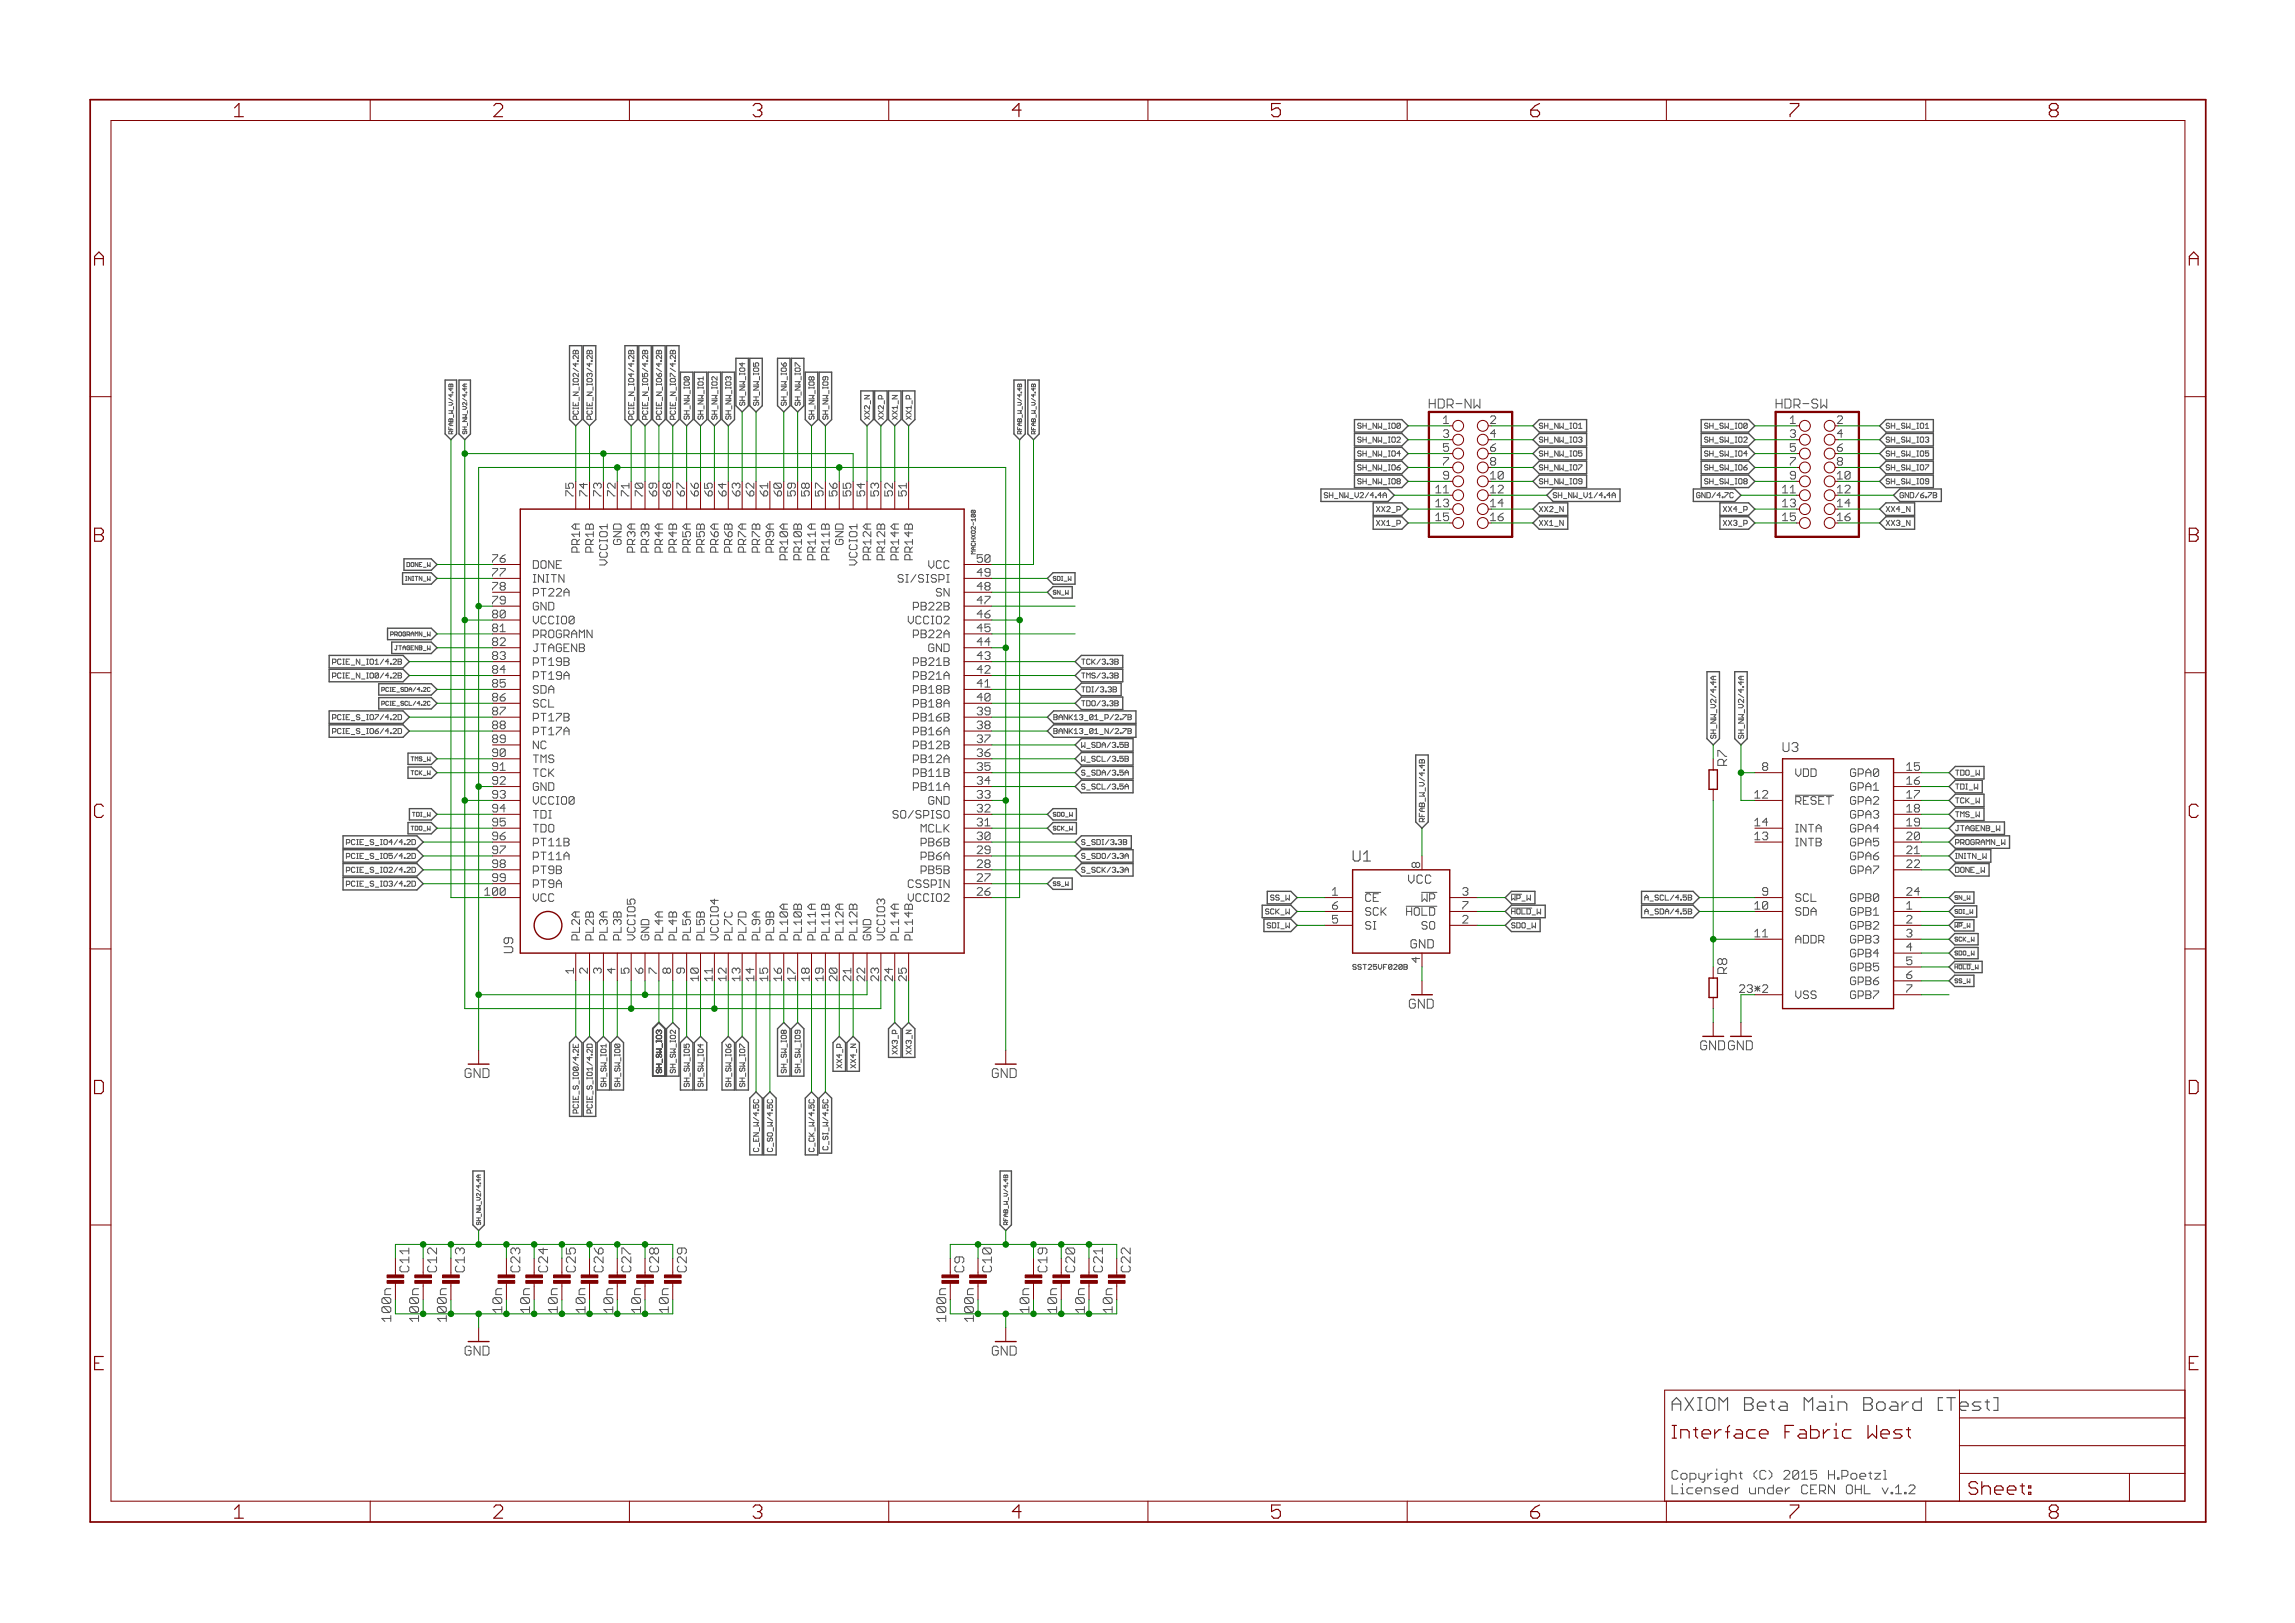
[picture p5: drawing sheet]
<svg xmlns="http://www.w3.org/2000/svg" width="420mm" height="297mm" viewBox="0 0 420 297" stroke-linecap="round" stroke-linejoin="round" font-family="sans-serif">
<defs><g id="words">
<g font-size="3.7" fill="#800000">
<text x="42.9" y="21.4">1</text>
<text x="90.4" y="21.4">2</text>
<text x="137.9" y="21.4">3</text>
<text x="185.3" y="21.4">4</text>
<text x="232.8" y="21.4">5</text>
<text x="280.3" y="21.4">6</text>
<text x="327.7" y="21.4">7</text>
<text x="375.2" y="21.4">8</text>
<text x="17.3" y="48.6">A</text>
<text x="400.8" y="48.6">A</text>
<text x="17.3" y="99.2">B</text>
<text x="400.8" y="99.2">B</text>
<text x="17.3" y="149.7">C</text>
<text x="400.8" y="149.7">C</text>
<text x="17.3" y="200.2">D</text>
<text x="400.8" y="200.2">D</text>
<text x="17.3" y="250.8">E</text>
<text x="400.8" y="250.8">E</text>
<text x="42.9" y="277.9">1</text>
<text x="90.4" y="277.9">2</text>
<text x="137.9" y="277.9">3</text>
<text x="185.3" y="277.9">4</text>
<text x="232.8" y="277.9">5</text>
<text x="280.3" y="277.9">6</text>
<text x="327.7" y="277.9">7</text>
<text x="375.2" y="277.9">8</text>
</g>
<g font-size="3.6" fill="#800000">
<text x="306" y="258.2">AXIOM Beta Main Board [Test]</text>
<text x="306" y="263.3">Interface Fabric West</text>
<text x="360.4" y="273.6">Sheet:</text>
</g>
<text font-size="2.9" fill="#505050" x="247.6" y="157.7">U1</text>
<g font-size="2.5" fill="#505050">
<text x="261.6" y="74.8">HDR-NW</text>
<text x="325.1" y="74.8">HDR-SW</text>
<text x="326.4" y="137.6">U3</text>
<text x="316.2" y="140.1" transform="rotate(-90 316.2 140.1)">R7</text>
<text x="94" y="174.4" transform="rotate(-90 94 174.4)">U9</text>
<text x="316.2" y="178.2" transform="rotate(-90 316.2 178.2)">R8</text>
<text x="76.7" y="241.4" transform="rotate(-90 76.7 241.4)">1</text>
<text x="81.8" y="241.4" transform="rotate(-90 81.8 241.4)">1</text>
<text x="178.3" y="241.4" transform="rotate(-90 178.3 241.4)">1</text>
<text x="306" y="270.8">Copyright (C) 2015 H.Poetzl</text>
<text x="306" y="273.5">Licensed under CERN OHL v.1.2</text>
</g>
<g font-size="2.5" fill="#800000">
<text x="258.4" y="184.6">GND</text>
<text x="85.1" y="197.3">GND</text>
<text x="181.6" y="197.3">GND</text>
<text x="311.7" y="192.2">GND GND</text>
<text x="176.5" y="232.8" transform="rotate(-90 176.5 232.8)">C9</text>
<text x="85.1" y="248.1">GND</text>
<text x="181.6" y="248.1">GND</text>
</g>
<g font-size="2.5" fill="#008000">
<text x="74.9" y="232.8" transform="rotate(-90 74.9 232.8)">C11</text>
<text x="80" y="232.8" transform="rotate(-90 80 232.8)">C12</text>
<text x="85.1" y="232.8" transform="rotate(-90 85.1 232.8)">C13</text>
<text x="95.2" y="232.8" transform="rotate(-90 95.2 232.8)">C23</text>
<text x="100.3" y="232.8" transform="rotate(-90 100.3 232.8)">C24</text>
<text x="105.4" y="232.8" transform="rotate(-90 105.4 232.8)">C25</text>
<text x="110.5" y="232.8" transform="rotate(-90 110.5 232.8)">C26</text>
<text x="115.6" y="232.8" transform="rotate(-90 115.6 232.8)">C27</text>
<text x="120.6" y="232.8" transform="rotate(-90 120.6 232.8)">C28</text>
<text x="125.7" y="232.8" transform="rotate(-90 125.7 232.8)">C29</text>
<text x="181.6" y="232.8" transform="rotate(-90 181.6 232.8)">C10</text>
<text x="191.7" y="232.8" transform="rotate(-90 191.7 232.8)">C19</text>
<text x="196.8" y="232.8" transform="rotate(-90 196.8 232.8)">C20</text>
<text x="201.9" y="232.8" transform="rotate(-90 201.9 232.8)">C21</text>
<text x="207" y="232.8" transform="rotate(-90 207 232.8)">C22</text>
<text x="76.7" y="239.9" transform="rotate(-90 76.7 239.9)">00n</text>
<text x="81.8" y="239.9" transform="rotate(-90 81.8 239.9)">00n</text>
<text x="91.9" y="239.9" transform="rotate(-90 91.9 239.9)">10n</text>
<text x="97" y="239.9" transform="rotate(-90 97 239.9)">10n</text>
<text x="102.1" y="239.9" transform="rotate(-90 102.1 239.9)">10n</text>
<text x="107.2" y="239.9" transform="rotate(-90 107.2 239.9)">10n</text>
<text x="112.3" y="239.9" transform="rotate(-90 112.3 239.9)">10n</text>
<text x="117.3" y="239.9" transform="rotate(-90 117.3 239.9)">10n</text>
<text x="122.4" y="239.9" transform="rotate(-90 122.4 239.9)">10n</text>
<text x="178.3" y="239.9" transform="rotate(-90 178.3 239.9)">00n</text>
<text x="188.4" y="239.9" transform="rotate(-90 188.4 239.9)">10n</text>
<text x="193.5" y="239.9" transform="rotate(-90 193.5 239.9)">10n</text>
<text x="198.6" y="239.9" transform="rotate(-90 198.6 239.9)">10n</text>
<text x="203.7" y="239.9" transform="rotate(-90 203.7 239.9)">10n</text>
<text x="71.6" y="241.4" transform="rotate(-90 71.6 241.4)">100n</text>
<text x="173.2" y="241.4" transform="rotate(-90 173.2 241.4)">100n</text>
</g>
<g font-size="2.3" fill="#505050">
<text x="257.8" y="161.7">VCC</text>
<text x="258.6" y="173.6">GND</text>
</g>
<g font-size="2.1" fill="#800000">
<text x="264.3" y="77.6">1</text>
<text x="272.8" y="77.6">2</text>
<text x="327.8" y="77.6">1</text>
<text x="336.3" y="77.6">2</text>
<text x="264.3" y="82.7">5</text>
<text x="272.8" y="82.7">6</text>
<text x="327.8" y="82.7">5</text>
<text x="336.3" y="82.7">6</text>
<text x="264.3" y="85.2">7</text>
<text x="264.3" y="87.7">9</text>
<text x="272.8" y="85.2">8</text>
<text x="327.8" y="85.2">7</text>
<text x="327.8" y="87.7">9</text>
<text x="336.3" y="85.2">8</text>
<text x="263" y="90.3">11</text>
<text x="263" y="95.4">15</text>
<text x="272.8" y="90.3">12</text>
<text x="272.8" y="92.8">14</text>
<text x="272.8" y="95.4">16</text>
<text x="326.5" y="90.3">11</text>
<text x="326.5" y="95.4">15</text>
<text x="336.3" y="90.3">12</text>
<text x="336.3" y="92.8">14</text>
<text x="336.3" y="95.4">16</text>
</g>
<g font-size="2.1" fill="#505050">
<text x="264.3" y="80.1">3</text>
<text x="272.8" y="80.1">4</text>
<text x="327.8" y="80.1">3</text>
<text x="336.3" y="80.1">4</text>
<text x="272.8" y="87.7">10</text>
<text x="336.3" y="87.7">10</text>
<text x="105" y="90.8" transform="rotate(-90 105 90.8)">75</text>
<text x="107.6" y="90.8" transform="rotate(-90 107.6 90.8)">74</text>
<text x="110.1" y="90.8" transform="rotate(-90 110.1 90.8)">73</text>
<text x="112.7" y="90.8" transform="rotate(-90 112.7 90.8)">72</text>
<text x="115.2" y="90.8" transform="rotate(-90 115.2 90.8)">71</text>
<text x="117.7" y="90.8" transform="rotate(-90 117.7 90.8)">70</text>
<text x="120.3" y="90.8" transform="rotate(-90 120.3 90.8)">69</text>
<text x="122.8" y="90.8" transform="rotate(-90 122.8 90.8)">68</text>
<text x="125.4" y="90.8" transform="rotate(-90 125.4 90.8)">67</text>
<text x="127.9" y="90.8" transform="rotate(-90 127.9 90.8)">66</text>
<text x="130.4" y="90.8" transform="rotate(-90 130.4 90.8)">65</text>
<text x="133" y="90.8" transform="rotate(-90 133 90.8)">64</text>
<text x="135.5" y="90.8" transform="rotate(-90 135.5 90.8)">63</text>
<text x="138.1" y="90.8" transform="rotate(-90 138.1 90.8)">62</text>
<text x="140.6" y="90.8" transform="rotate(-90 140.6 90.8)">61</text>
<text x="143.1" y="90.8" transform="rotate(-90 143.1 90.8)">60</text>
<text x="145.7" y="90.8" transform="rotate(-90 145.7 90.8)">59</text>
<text x="148.2" y="90.8" transform="rotate(-90 148.2 90.8)">58</text>
<text x="150.8" y="90.8" transform="rotate(-90 150.8 90.8)">57</text>
<text x="153.3" y="90.8" transform="rotate(-90 153.3 90.8)">56</text>
<text x="155.8" y="90.8" transform="rotate(-90 155.8 90.8)">55</text>
<text x="158.4" y="90.8" transform="rotate(-90 158.4 90.8)">54</text>
<text x="160.9" y="90.8" transform="rotate(-90 160.9 90.8)">53</text>
<text x="163.5" y="90.8" transform="rotate(-90 163.5 90.8)">52</text>
<text x="166" y="90.8" transform="rotate(-90 166 90.8)">51</text>
<text x="263" y="92.8">13</text>
<text x="326.5" y="92.8">13</text>
<text x="106.2" y="100.7" transform="rotate(-90 106.2 100.7)">PR1A</text>
<text x="108.7" y="100.7" transform="rotate(-90 108.7 100.7)">PR1B</text>
<text x="113.8" y="99.4" transform="rotate(-90 113.8 99.4)">GND</text>
<text x="116.3" y="100.7" transform="rotate(-90 116.3 100.7)">PR3A</text>
<text x="118.9" y="100.7" transform="rotate(-90 118.9 100.7)">PR3B</text>
<text x="121.4" y="100.7" transform="rotate(-90 121.4 100.7)">PR4A</text>
<text x="123.9" y="100.7" transform="rotate(-90 123.9 100.7)">PR4B</text>
<text x="126.5" y="100.7" transform="rotate(-90 126.5 100.7)">PR5A</text>
<text x="129" y="100.7" transform="rotate(-90 129 100.7)">PR5B</text>
<text x="131.6" y="100.7" transform="rotate(-90 131.6 100.7)">PR6A</text>
<text x="134.1" y="100.7" transform="rotate(-90 134.1 100.7)">PR6B</text>
<text x="136.6" y="100.7" transform="rotate(-90 136.6 100.7)">PR7A</text>
<text x="139.2" y="100.7" transform="rotate(-90 139.2 100.7)">PR7B</text>
<text x="141.7" y="100.7" transform="rotate(-90 141.7 100.7)">PR9A</text>
<text x="144.3" y="102" transform="rotate(-90 144.3 102)">PR10A</text>
<text x="146.8" y="102" transform="rotate(-90 146.8 102)">PR10B</text>
<text x="149.3" y="102" transform="rotate(-90 149.3 102)">PR11A</text>
<text x="151.9" y="102" transform="rotate(-90 151.9 102)">PR11B</text>
<text x="154.4" y="99.4" transform="rotate(-90 154.4 99.4)">GND</text>
<text x="159.5" y="102" transform="rotate(-90 159.5 102)">PR12A</text>
<text x="162" y="102" transform="rotate(-90 162 102)">PR12B</text>
<text x="164.6" y="102" transform="rotate(-90 164.6 102)">PR14A</text>
<text x="167.1" y="102" transform="rotate(-90 167.1 102)">PR14B</text>
<text x="90.3" y="103">76</text>
<text x="90.3" y="105.5">77</text>
<text x="97.6" y="104.1">DONE</text>
<text x="97.6" y="106.6">INITN</text>
<text x="111.2" y="103.2" transform="rotate(-90 111.2 103.2)">VCCIO1</text>
<text x="157" y="103.2" transform="rotate(-90 157 103.2)">VCCIO1</text>
<text x="163.8" y="106.6">SI/SISPI</text>
<text x="170.3" y="104.1">VCC</text>
<text x="178.8" y="105.5">49</text>
<text x="178.8" y="103">50</text>
<text x="90.3" y="108">78</text>
<text x="90.3" y="110.6">79</text>
<text x="90.3" y="113.1">80</text>
<text x="97.6" y="109.2">PT22A</text>
<text x="97.6" y="111.7">GND</text>
<text x="167.7" y="111.7">PB22B</text>
<text x="171.6" y="109.2">SN</text>
<text x="178.8" y="110.6">47</text>
<text x="178.8" y="113.1">46</text>
<text x="178.8" y="108">48</text>
<text x="90.3" y="115.7">81</text>
<text x="90.3" y="118.2">82</text>
<text x="97.6" y="114.2">VCCIO0</text>
<text x="97.6" y="116.8">PROGRAMN</text>
<text x="97.6" y="119.3">JTAGENB</text>
<text x="166.4" y="114.2">VCCIO2</text>
<text x="167.7" y="116.8">PB22A</text>
<text x="170.3" y="119.3">GND</text>
<text x="178.8" y="118.2">44</text>
<text x="178.8" y="115.7">45</text>
<text x="90.3" y="120.7">83</text>
<text x="90.3" y="123.3">84</text>
<text x="90.3" y="125.8">85</text>
<text x="97.6" y="121.9">PT19B</text>
<text x="97.6" y="124.4">PT19A</text>
<text x="167.7" y="124.4">PB21A</text>
<text x="167.7" y="121.9">PB21B</text>
<text x="178.8" y="125.8">41</text>
<text x="178.8" y="123.3">42</text>
<text x="178.8" y="120.7">43</text>
<text x="90.3" y="128.4">86</text>
<text x="90.3" y="130.9">87</text>
<text x="97.6" y="126.9">SDA</text>
<text x="97.6" y="129.5">SCL</text>
<text x="167.7" y="129.5">PB18A</text>
<text x="167.7" y="126.9">PB18B</text>
<text x="178.8" y="130.9">39</text>
<text x="178.8" y="128.4">40</text>
<text x="90.3" y="133.4">88</text>
<text x="90.3" y="136">89</text>
<text x="97.6" y="132">PT17B</text>
<text x="97.6" y="134.6">PT17A</text>
<text x="97.6" y="137.1">NC</text>
<text x="167.7" y="137.1">PB12B</text>
<text x="167.7" y="134.6">PB16A</text>
<text x="167.7" y="132">PB16B</text>
<text x="178.8" y="136">37</text>
<text x="178.8" y="133.4">38</text>
<text x="90.3" y="138.5">90</text>
<text x="90.3" y="141.1">91</text>
<text x="90.3" y="143.6">92</text>
<text x="97.6" y="139.6">TMS</text>
<text x="97.6" y="142.2">TCK</text>
<text x="167.7" y="142.2">PB11B</text>
<text x="167.7" y="139.6">PB12A</text>
<text x="178.8" y="143.6">34</text>
<text x="178.8" y="141.1">35</text>
<text x="178.8" y="138.5">36</text>
<text x="322.7" y="141.1">8</text>
<text x="328.7" y="142.2">VDD</text>
<text x="339.2" y="142.2">GPA0</text>
<text x="349" y="141.1">15</text>
<text x="349" y="143.6">16</text>
<text x="90.3" y="146.1">93</text>
<text x="90.3" y="148.7">94</text>
<text x="97.6" y="144.7">GND</text>
<text x="97.6" y="147.3">VCCIO0</text>
<text x="97.6" y="149.8">TDI</text>
<text x="163.8" y="149.8">SO/SPISO</text>
<text x="167.7" y="144.7">PB11A</text>
<text x="170.3" y="147.3">GND</text>
<text x="178.8" y="148.7">32</text>
<text x="178.8" y="146.1">33</text>
<text x="321.4" y="146.1">12</text>
<text x="328.7" y="147.3">RESET</text>
<text x="339.2" y="144.7">GPA1</text>
<text x="339.2" y="147.3">GPA2</text>
<text x="339.2" y="149.8">GPA3</text>
<text x="349" y="146.1">17</text>
<text x="349" y="148.7">18</text>
<text x="90.3" y="151.2">95</text>
<text x="90.3" y="153.8">96</text>
<text x="97.6" y="152.3">TDO</text>
<text x="97.6" y="154.9">PT11B</text>
<text x="169" y="154.9">PB6B</text>
<text x="169" y="152.3">MCLK</text>
<text x="178.8" y="153.8">30</text>
<text x="178.8" y="151.2">31</text>
<text x="321.4" y="151.2">14</text>
<text x="321.4" y="153.8">13</text>
<text x="328.7" y="152.3">INTA</text>
<text x="328.7" y="154.9">INTB</text>
<text x="339.2" y="152.3">GPA4</text>
<text x="339.2" y="154.9">GPA5</text>
<text x="349" y="151.2">19</text>
<text x="349" y="153.8">20</text>
<text x="90.3" y="156.3">97</text>
<text x="90.3" y="158.8">98</text>
<text x="90.3" y="161.4">99</text>
<text x="97.6" y="157.4">PT11A</text>
<text x="97.6" y="160">PT9B</text>
<text x="169" y="160">PB5B</text>
<text x="169" y="157.4">PB6A</text>
<text x="178.8" y="161.4">27</text>
<text x="178.8" y="158.8">28</text>
<text x="178.8" y="156.3">29</text>
<text x="260" y="158.8" transform="rotate(-90 260 158.8)">8</text>
<text x="339.2" y="157.4">GPA6</text>
<text x="339.2" y="160">GPA7</text>
<text x="349" y="156.3">21</text>
<text x="349" y="158.8">22</text>
<text x="89" y="163.9">100</text>
<text x="97.6" y="162.5">PT9A</text>
<text x="97.6" y="165">VCC</text>
<text x="166.4" y="165">VCCIO2</text>
<text x="166.4" y="162.5">CSSPIN</text>
<text x="178.8" y="163.9">26</text>
<text x="244" y="166.5">6</text>
<text x="244" y="163.9">1</text>
<text x="250" y="167.6">SCK</text>
<text x="250" y="165">CE</text>
<text x="257.9" y="167.6">HOLD</text>
<text x="260.5" y="165">WP</text>
<text x="267.7" y="163.9">3</text>
<text x="267.7" y="166.5">7</text>
<text x="321.4" y="166.5">10</text>
<text x="322.7" y="163.9">9</text>
<text x="328.7" y="165">SCL</text>
<text x="328.7" y="167.6">SDA</text>
<text x="339.2" y="165">GPB0</text>
<text x="339.2" y="167.6">GPB1</text>
<text x="349" y="163.9">24</text>
<text x="349" y="166.5">1</text>
<text x="106.2" y="172.1" transform="rotate(-90 106.2 172.1)">PL2A</text>
<text x="108.7" y="172.1" transform="rotate(-90 108.7 172.1)">PL2B</text>
<text x="111.2" y="172.1" transform="rotate(-90 111.2 172.1)">PL3A</text>
<text x="113.8" y="172.1" transform="rotate(-90 113.8 172.1)">PL3B</text>
<text x="116.3" y="172.1" transform="rotate(-90 116.3 172.1)">VCCIO5</text>
<text x="118.9" y="172.1" transform="rotate(-90 118.9 172.1)">GND</text>
<text x="121.4" y="172.1" transform="rotate(-90 121.4 172.1)">PL4A</text>
<text x="123.9" y="172.1" transform="rotate(-90 123.9 172.1)">PL4B</text>
<text x="126.5" y="172.1" transform="rotate(-90 126.5 172.1)">PL5A</text>
<text x="129" y="172.1" transform="rotate(-90 129 172.1)">PL5B</text>
<text x="131.6" y="172.1" transform="rotate(-90 131.6 172.1)">VCCIO4</text>
<text x="134.1" y="172.1" transform="rotate(-90 134.1 172.1)">PL7C</text>
<text x="136.6" y="172.1" transform="rotate(-90 136.6 172.1)">PL7D</text>
<text x="139.2" y="172.1" transform="rotate(-90 139.2 172.1)">PL9A</text>
<text x="141.7" y="172.1" transform="rotate(-90 141.7 172.1)">PL9B</text>
<text x="144.3" y="172.1" transform="rotate(-90 144.3 172.1)">PL10A</text>
<text x="146.8" y="172.1" transform="rotate(-90 146.8 172.1)">PL10B</text>
<text x="149.3" y="172.1" transform="rotate(-90 149.3 172.1)">PL11A</text>
<text x="151.9" y="172.1" transform="rotate(-90 151.9 172.1)">PL11B</text>
<text x="154.4" y="172.1" transform="rotate(-90 154.4 172.1)">PL12A</text>
<text x="157" y="172.1" transform="rotate(-90 157 172.1)">PL12B</text>
<text x="159.5" y="172.1" transform="rotate(-90 159.5 172.1)">GND</text>
<text x="162" y="172.1" transform="rotate(-90 162 172.1)">VCCIO3</text>
<text x="164.6" y="172.1" transform="rotate(-90 164.6 172.1)">PL14A</text>
<text x="167.1" y="172.1" transform="rotate(-90 167.1 172.1)">PL14B</text>
<text x="244" y="169">5</text>
<text x="250" y="170.1">SI</text>
<text x="260.5" y="170.1">SO</text>
<text x="267.7" y="169">2</text>
<text x="321.4" y="171.5">11</text>
<text x="328.7" y="172.7">ADDR</text>
<text x="339.2" y="170.1">GPB2</text>
<text x="339.2" y="172.7">GPB3</text>
<text x="349" y="169">2</text>
<text x="349" y="171.5">3</text>
<text x="105" y="178.1" transform="rotate(-90 105 178.1)">1</text>
<text x="107.6" y="178.1" transform="rotate(-90 107.6 178.1)">2</text>
<text x="110.1" y="178.1" transform="rotate(-90 110.1 178.1)">3</text>
<text x="112.7" y="178.1" transform="rotate(-90 112.7 178.1)">4</text>
<text x="115.2" y="178.1" transform="rotate(-90 115.2 178.1)">5</text>
<text x="117.7" y="178.1" transform="rotate(-90 117.7 178.1)">6</text>
<text x="120.3" y="178.1" transform="rotate(-90 120.3 178.1)">7</text>
<text x="122.8" y="178.1" transform="rotate(-90 122.8 178.1)">8</text>
<text x="125.4" y="178.1" transform="rotate(-90 125.4 178.1)">9</text>
<text x="127.9" y="179.4" transform="rotate(-90 127.9 179.4)">10</text>
<text x="130.4" y="179.4" transform="rotate(-90 130.4 179.4)">11</text>
<text x="133" y="179.4" transform="rotate(-90 133 179.4)">12</text>
<text x="135.5" y="179.4" transform="rotate(-90 135.5 179.4)">13</text>
<text x="138.1" y="179.4" transform="rotate(-90 138.1 179.4)">14</text>
<text x="140.6" y="179.4" transform="rotate(-90 140.6 179.4)">15</text>
<text x="143.1" y="179.4" transform="rotate(-90 143.1 179.4)">16</text>
<text x="145.7" y="179.4" transform="rotate(-90 145.7 179.4)">17</text>
<text x="148.2" y="179.4" transform="rotate(-90 148.2 179.4)">18</text>
<text x="150.8" y="179.4" transform="rotate(-90 150.8 179.4)">19</text>
<text x="153.3" y="179.4" transform="rotate(-90 153.3 179.4)">20</text>
<text x="155.8" y="179.4" transform="rotate(-90 155.8 179.4)">21</text>
<text x="158.4" y="179.4" transform="rotate(-90 158.4 179.4)">22</text>
<text x="160.9" y="179.4" transform="rotate(-90 160.9 179.4)">23</text>
<text x="163.5" y="179.4" transform="rotate(-90 163.5 179.4)">24</text>
<text x="166" y="179.4" transform="rotate(-90 166 179.4)">25</text>
<text x="260" y="176.1" transform="rotate(-90 260 176.1)">4</text>
<text x="339.2" y="175.2">GPB4</text>
<text x="339.2" y="177.7">GPB5</text>
<text x="349" y="174.1">4</text>
<text x="349" y="176.6">5</text>
<text x="349" y="179.2">6</text>
<text x="328.7" y="182.8">VSS</text>
<text x="339.2" y="180.3">GPB6</text>
<text x="339.2" y="182.8">GPB7</text>
<text x="349" y="181.7">7</text>
</g>
<text font-size="2.1" fill="#008000" x="318.9" y="181.7">23*2</text>
<g font-size="1.4" fill="#505050">
<text x="105.9" y="76.8" transform="rotate(-90 105.9 76.8)">PCIE_N_IO2/4.2B</text>
<text x="108.4" y="76.8" transform="rotate(-90 108.4 76.8)">PCIE_N_IO3/4.2B</text>
<text x="116.1" y="76.8" transform="rotate(-90 116.1 76.8)">PCIE_N_IO4/4.2B</text>
<text x="118.6" y="76.8" transform="rotate(-90 118.6 76.8)">PCIE_N_IO5/4.2B</text>
<text x="121.1" y="76.8" transform="rotate(-90 121.1 76.8)">PCIE_N_IO6/4.2B</text>
<text x="123.7" y="76.8" transform="rotate(-90 123.7 76.8)">PCIE_N_IO7/4.2B</text>
<text x="126.2" y="76.8" transform="rotate(-90 126.2 76.8)">SH_NW_IO0</text>
<text x="128.8" y="76.8" transform="rotate(-90 128.8 76.8)">SH_NW_IO1</text>
<text x="131.3" y="76.8" transform="rotate(-90 131.3 76.8)">SH_NW_IO2</text>
<text x="133.8" y="76.8" transform="rotate(-90 133.8 76.8)">SH_NW_IO3</text>
<text x="136.4" y="74.2" transform="rotate(-90 136.4 74.2)">SH_NW_IO4</text>
<text x="138.9" y="74.2" transform="rotate(-90 138.9 74.2)">SH_NW_IO5</text>
<text x="144" y="74.2" transform="rotate(-90 144 74.2)">SH_NW_IO6</text>
<text x="146.5" y="74.2" transform="rotate(-90 146.5 74.2)">SH_NW_IO7</text>
<text x="149.1" y="76.8" transform="rotate(-90 149.1 76.8)">SH_NW_IO8</text>
<text x="151.6" y="76.8" transform="rotate(-90 151.6 76.8)">SH_NW_IO9</text>
<text x="159.2" y="76.8" transform="rotate(-90 159.2 76.8)">XX2_N</text>
<text x="161.8" y="76.8" transform="rotate(-90 161.8 76.8)">XX2_P</text>
<text x="164.3" y="76.8" transform="rotate(-90 164.3 76.8)">XX1_N</text>
<text x="166.9" y="76.8" transform="rotate(-90 166.9 76.8)">XX1_P</text>
<text x="249" y="78.4">SH_NW_IO0</text>
<text x="249" y="81">SH_NW_IO2</text>
<text x="249" y="83.5">SH_NW_IO4</text>
<text x="281.8" y="83.5">SH_NW_IO5</text>
<text x="281.8" y="81">SH_NW_IO3</text>
<text x="281.8" y="78.4">SH_NW_IO1</text>
<text x="312.5" y="78.4">SH_SW_IO0</text>
<text x="312.5" y="81">SH_SW_IO2</text>
<text x="312.5" y="83.5">SH_SW_IO4</text>
<text x="345.3" y="78.4">SH_SW_IO1</text>
<text x="345.3" y="81">SH_SW_IO3</text>
<text x="345.3" y="83.5">SH_SW_IO5</text>
<text x="249" y="86.1">SH_NW_IO6</text>
<text x="249" y="88.6">SH_NW_IO8</text>
<text x="281.8" y="88.6">SH_NW_IO9</text>
<text x="281.8" y="86.1">SH_NW_IO7</text>
<text x="312.5" y="86.1">SH_SW_IO6</text>
<text x="312.5" y="88.6">SH_SW_IO8</text>
<text x="345.3" y="86.1">SH_SW_IO7</text>
<text x="345.3" y="88.6">SH_SW_IO9</text>
<text x="243.1" y="91.1">SH_NW_V2/4.4A</text>
<text x="252.4" y="93.7">XX2_P</text>
<text x="281.8" y="93.7">XX2_N</text>
<text x="284.3" y="91.1">SH_NW_V1/4.4A</text>
<text x="310.8" y="91.1">GND/4.7C</text>
<text x="315.9" y="93.7">XX4_P</text>
<text x="345.3" y="93.7">XX4_N</text>
<text x="347.8" y="91.1">GND/6.7B</text>
<text x="252.4" y="96.2">XX1_P</text>
<text x="281.8" y="96.2">XX1_N</text>
<text x="315.9" y="96.2">XX3_P</text>
<text x="345.3" y="96.2">XX3_N</text>
<text x="61.1" y="124.1">PCIE_N_IO0/4.2B</text>
<text x="61.1" y="121.6">PCIE_N_IO1/4.2B</text>
<text x="198" y="124.1">TMS/3.3B</text>
<text x="198" y="121.6">TCK/3.3B</text>
<text x="61.1" y="131.8">PCIE_S_IO7/4.2D</text>
<text x="192.9" y="131.8">BANK13_01_P/2.7B</text>
<text x="198" y="129.2">TDO/3.3B</text>
<text x="198" y="126.7">TDI/3.3B</text>
<text x="61.1" y="134.3">PCIE_S_IO6/4.2D</text>
<text x="192.9" y="134.3">BANK13_01_N/2.7B</text>
<text x="198" y="136.8">W_SDA/3.5B</text>
<text x="314.2" y="135.2" transform="rotate(-90 314.2 135.2)">SH_NW_V2/4.4A</text>
<text x="319.2" y="135.2" transform="rotate(-90 319.2 135.2)">SH_NW_V2/4.4A</text>
<text x="198" y="141.9">S_SDA/3.5A</text>
<text x="198" y="139.4">W_SCL/3.5B</text>
<text x="358" y="141.9">TDO_W</text>
<text x="198" y="144.5">S_SCL/3.5A</text>
<text x="358" y="149.5">TMS_W</text>
<text x="358" y="147">TCK_W</text>
<text x="358" y="144.5">TDI_W</text>
<text x="63.6" y="154.6">PCIE_S_IO4/4.2D</text>
<text x="198" y="154.6">S_SDI/3.3B</text>
<text x="260.8" y="150.4" transform="rotate(-90 260.8 150.4)">RFAB_W_V/4.4B</text>
<text x="358" y="154.6">PROGRAMN_W</text>
<text x="358" y="152.1">JTAGENB_W</text>
<text x="63.6" y="157.2">PCIE_S_IO5/4.2D</text>
<text x="63.6" y="159.7">PCIE_S_IO2/4.2D</text>
<text x="198" y="159.7">S_SCK/3.3A</text>
<text x="198" y="157.2">S_SDO/3.3A</text>
<text x="358" y="159.7">DONE_W</text>
<text x="358" y="157.2">INITN_W</text>
<text x="63.6" y="162.2">PCIE_S_IO3/4.2D</text>
<text x="232.1" y="167.3">SCK_W</text>
<text x="232.9" y="164.8">SS_W</text>
<text x="276.7" y="167.3">HOLD_W</text>
<text x="276.7" y="164.8">WP_W</text>
<text x="301.5" y="167.3">A_SDA/4.5B</text>
<text x="301.5" y="164.8">A_SCL/4.5B</text>
<text x="232.1" y="169.9">SDI_W</text>
<text x="276.7" y="169.9">SDO_W</text>
<text x="247.6" y="177.5">SST25VF020B</text>
<text x="121.1" y="195.9" transform="rotate(-90 121.1 195.9)">SH_SW_IO3</text>
<text x="123.7" y="195.9" transform="rotate(-90 123.7 195.9)">SH_SW_IO2</text>
<text x="144" y="195.9" transform="rotate(-90 144 195.9)">SH_SW_IO8</text>
<text x="146.5" y="195.9" transform="rotate(-90 146.5 195.9)">SH_SW_IO9</text>
<text x="154.2" y="195" transform="rotate(-90 154.2 195)">XX4_P</text>
<text x="156.7" y="195" transform="rotate(-90 156.7 195)">XX4_N</text>
<text x="164.3" y="192.5" transform="rotate(-90 164.3 192.5)">XX3_P</text>
<text x="166.9" y="192.5" transform="rotate(-90 166.9 192.5)">XX3_N</text>
<text x="105.9" y="203.5" transform="rotate(-90 105.9 203.5)">PCIE_S_IO0/4.2E</text>
<text x="108.4" y="203.5" transform="rotate(-90 108.4 203.5)">PCIE_S_IO1/4.2D</text>
<text x="111" y="198.4" transform="rotate(-90 111 198.4)">SH_SW_IO1</text>
<text x="113.5" y="198.4" transform="rotate(-90 113.5 198.4)">SH_SW_IO0</text>
<text x="126.2" y="198.4" transform="rotate(-90 126.2 198.4)">SH_SW_IO5</text>
<text x="128.8" y="198.4" transform="rotate(-90 128.8 198.4)">SH_SW_IO4</text>
<text x="133.8" y="198.4" transform="rotate(-90 133.8 198.4)">SH_SW_IO6</text>
<text x="136.4" y="198.4" transform="rotate(-90 136.4 198.4)">SH_SW_IO7</text>
<text x="138.9" y="210.3" transform="rotate(-90 138.9 210.3)">C_EN_W/4.5C</text>
<text x="141.5" y="210.3" transform="rotate(-90 141.5 210.3)">C_SO_W/4.5C</text>
<text x="149.1" y="210.3" transform="rotate(-90 149.1 210.3)">C_CK_W/4.5C</text>
<text x="151.6" y="210.3" transform="rotate(-90 151.6 210.3)">C_SI_W/4.5C</text>
</g>
<g font-size="1.1" fill="#505050">
<text x="82.9" y="79.4" transform="rotate(-90 82.9 79.4)">RFAB_W_V/4.4B</text>
<text x="85.5" y="79.4" transform="rotate(-90 85.5 79.4)">SH_NW_V2/4.4A</text>
<text x="187.1" y="79.4" transform="rotate(-90 187.1 79.4)">RFAB_W_V/4.4B</text>
<text x="189.6" y="79.4" transform="rotate(-90 189.6 79.4)">RFAB_W_V/4.4B</text>
<text x="178.6" y="100.8" transform="rotate(-90 178.6 100.8)">MACHXO2-100</text>
<text x="74.1" y="106.3">INITN_W</text>
<text x="74.8" y="103.7">DONE_W</text>
<text x="192.8" y="106.3">SDI_W</text>
<text x="192.8" y="108.8">SN_W</text>
<text x="72" y="116.4">PROGRAMN_W</text>
<text x="72.7" y="119">JTAGENB_W</text>
<text x="69.9" y="126.6">PCIE_SDA/4.2C</text>
<text x="69.9" y="129.1">PCIE_SCL/4.2C</text>
<text x="75.5" y="139.3">TMS_W</text>
<text x="75.5" y="141.8">TCK_W</text>
<text x="75.5" y="149.4">TDI_W</text>
<text x="192.8" y="149.4">SDO_W</text>
<text x="75.5" y="152">TDO_W</text>
<text x="192.8" y="152">SCK_W</text>
<text x="192.8" y="162.1">SS_W</text>
<text x="357.9" y="164.7">SN_W</text>
<text x="357.9" y="167.2">SDI_W</text>
<text x="357.9" y="172.3">SCK_W</text>
<text x="357.9" y="169.8">WP_W</text>
<text x="357.9" y="179.9">SS_W</text>
<text x="357.9" y="174.8">SDO_W</text>
<text x="357.9" y="177.4">HOLD_W</text>
<text x="88" y="224.2" transform="rotate(-90 88 224.2)">SH_NW_V2/4.4A</text>
<text x="184.5" y="224.2" transform="rotate(-90 184.5 224.2)">RFAB_W_V/4.4B</text>
</g>
</g></defs>
<g fill="none" stroke="#505050" stroke-width=".18">
<path d="M248.6 78.2l.1 .2M248.7 77.4l-.1 .2 .1 .3M248.7 80l-.1 .2 .1 .3M312.1 78.2l.1 .2M312.2 77.4l-.1 .2 .1 .3M312.2 80l-.1 .2 .1 .3M242.4 90.9l.2 .2h.3M242.9 90.1h-.3l-.2 .2 .2 .3h.3M248.6 80.8l.1 .1M248.6 83.3l.1 .2M248.6 85.9l.1 .1M248.6 88.4l.1 .2"/>
<path d="M248.7 82.5l-.1 .2 .1 .3M248.7 85.1l-.1 .1 .1 .4M248.7 87.6l-.1 .2 .1 .3M312.1 80.8l.1 .1M312.1 85.9l.1 .1M312.1 88.4l.1 .2M312.1 83.3l.1 .2M312.2 82.5l-.1 .2 .1 .3M312.2 85.1l-.1 .1 .1 .4M312.2 87.6l-.1 .2 .1 .3M71.5 116.1h.4M71.9 115.7h-.4v.7"/>
<path d="M72.3 118.8l.1 .1M178.1 101.1l-.3 .3h.8M206.5 130.8h.5l.1 .1-.1 .4M206.5 133.3h.5l.1 .2-.1 .3M206.5 131.3h.5M206.5 133.8h.5M207 131.3l.1 .3-.1 .1h-.5M207 133.8l.1 .3-.1 .2h-.5M328.7 145.5h7M366.1 151.1v.9l-.3-.3M367.1 153.6v1l-.4-.3M257 176.5h.5l.1 .2-.1 .3"/>
<path d="M257 177h.5M257.5 165.9h5.6M257.5 177l.1 .1-.1 .3h-.5M276.7 166.2h3.7M357.9 176.4h3M110 198.7l.2 .2 .3-.2M111 198.7l-.2 .2M112.5 198.7l.2 .2 .3-.2M113.5 198.7l-.2 .2M120.2 196.2l.1 .1 .3-.1M121.1 196.2l-.2 .1M122.7 196.2l.2 .1 .3-.1"/>
<path d="M123.7 196.2l-.2 .1M125.2 198.7l.2 .2 .3-.2M126.2 198.7l-.2 .2M127.8 198.7l.2 .2 .2-.2M128.7 198.7l-.1 .2M132.9 198.7l.1 .2 .3-.2M133.8 198.7l-.2 .2M135.4 198.7l.2 .2 .3-.2M136.4 198.7l-.2 .2M143 196.2l.2 .1 .3-.1M144 196.2l-.2 .1M145.6 196.2l.1 .1 .3-.1"/>
<path d="M146.5 196.2l-.2 .1M137.9 210.6l.2 .2h.6l.2-.2M140.5 210.6l.1 .2h.7l.1-.2M148.1 210.6l.2 .2h.6l.1-.2M349.8 271.8h.5l.3 .2v.3l-1.1 1.1h1.1"/>
</g>
<g fill="none" stroke="#505050" stroke-width=".25">
<path d="M81.5 69.6h2.1v9.8l-1.1 1.1-1-1.1zM84 69.6h2.1v9.8l-1 1.1-1.1-1.1zM104.3 63.3h2.2v13.5l-1.1 1.1-1.1-1.1zM106.8 63.3h2.3v13.5l-1.2 1.1-1.1-1.1zM114.4 63.3h2.3v13.5l-1.2 1.1-1.1-1.1zM116.9 63.3h2.3v13.5l-1.1 1.1-1.2-1.1zM119.5 63.3h2.3v13.5l-1.2 1.1-1.1-1.1zM122 63.3h2.3v13.5l-1.1 1.1-1.2-1.1zM124.6 68.1h2.3v8.7l-1.2 1.1-1.1-1.1zM127.1 68.1h2.3v8.7l-1.2 1.1-1.1-1.1zM129.6 68.1h2.3v8.7l-1.1 1.1-1.2-1.1zM132.2 68.1h2.3v8.7l-1.2 1.1-1.1-1.1z"/>
<path d="M134.7 65.6h2.3v8.7l-1.1 1.1-1.2-1.1zM137.3 65.6h2.3v8.7l-1.2 1.1-1.1-1.1zM142.3 65.6h2.3v8.7l-1.1 1.1-1.2-1.1zM144.9 65.6h2.3v8.7l-1.2 1.1-1.1-1.1zM147.4 68.1h2.3v8.7l-1.1 1.1-1.2-1.1zM150 68.1h2.3v8.7l-1.2 1.1-1.1-1.1zM157.6 71.5h2.3v5.3l-1.2 1.1-1.1-1.1zM160.1 71.5h2.3v5.3l-1.1 1.1-1.2-1.1zM162.7 71.5h2.3v5.3l-1.2 1.1-1.1-1.1zM165.2 71.5h2.3v5.3l-1.2 1.1-1.1-1.1zM185.6 69.6h2.1v9.8l-1 1.1-1.1-1.1zM188.2 69.6h2v9.8l-1 1.1-1-1.1z"/>
<path d="M248 76.8h8.6l1.2 1.1-1.2 1.2h-8.6zM248 79.3h8.6l1.2 1.2-1.2 1.1h-8.6zM280.6 77.9l1.2-1.1h8.7v2.3h-8.7zM311.4 79.3h8.7l1.2 1.2-1.2 1.1h-8.7zM311.4 76.8h8.7l1.2 1.1-1.2 1.2h-8.7zM345.3 76.8h8.6v2.3h-8.6l-1.2-1.2zM345.3 79.3h8.6v2.3h-8.6l-1.2-1.1zM241.8 89.5h12.3l1.1 1.1-1.1 1.2h-12.3zM248 81.9h8.6l1.2 1.1-1.2 1.2h-8.6zM248 84.4h8.6l1.2 1.2-1.2 1.1h-8.6zM248 87h8.6l1.2 1.1-1.2 1.1h-8.6zM251.4 94.6h5.2l1.2 1.1-1.2 1.2h-5.2z"/>
<path d="M251.4 92h5.2l1.2 1.2-1.2 1.1h-5.2zM280.6 95.7l1.2-1.1h5.2v2.3h-5.2zM280.6 93.2l1.2-1.2h5.2v2.3h-5.2zM280.6 80.5l1.2-1.2h8.7v2.3h-8.7zM280.6 85.6l1.2-1.2h8.7v2.3h-8.7zM280.6 88.1l1.2-1.1h8.7v2.2h-8.7zM280.6 83l1.2-1.1h8.7v2.3h-8.7zM283.2 90.6l1.1-1.1h12.3v2.3h-12.3zM310 89.5h7.6l1.1 1.1-1.1 1.2h-7.6zM311.4 87h8.7l1.2 1.1-1.2 1.1h-8.7zM311.4 81.9h8.7l1.2 1.1-1.2 1.2h-8.7zM311.4 84.4h8.7l1.2 1.2-1.2 1.1h-8.7z"/>
<path d="M314.9 92h5.2l1.2 1.2-1.2 1.1h-5.2zM314.9 94.6h5.2l1.2 1.1-1.2 1.2h-5.2zM345.3 92h5.2v2.3h-5.2l-1.2-1.1zM345.3 87h8.6v2.2h-8.6l-1.2-1.1zM345.3 94.6h5.2v2.3h-5.2l-1.2-1.2zM345.3 81.9h8.6v2.3h-8.6l-1.2-1.2zM345.3 84.4h8.6v2.3h-8.6l-1.2-1.1zM347.8 89.5h7.6v2.3h-7.6l-1.1-1.2zM60.3 120h13.5l1.1 1.1-1.1 1.1h-13.5zM71 115h8l1 1-1 1.1h-8zM71.7 117.5h7.3l1 1.1-1 1h-7.3zM73.7 104.8h5.3l1 1.1-1 1h-5.3z"/>
<path d="M74 102.3h5l1 1-1 1.1h-5zM191.7 108.4l1.1-1h3.5v2.1h-3.5zM191.7 105.9l1.1-1.1h4v2.1h-4zM60.3 122.5h13.5l1.1 1.1-1.1 1.2h-13.5zM60.3 130.1h13.5l1.1 1.2-1.1 1.1h-13.5zM60.3 132.7h13.5l1.1 1.1-1.1 1.1h-13.5zM69.3 125.1h9.7l1 1.1-1 1h-9.7zM69.3 127.7h9.7l1 1-1 1.1h-9.7zM74.7 137.8h4.3l1 1.1-1 1h-4.3zM192.9 132.7h15.1v2.2h-15.1l-1.2-1.1zM192.9 130.1h15.1v2.3h-15.1l-1.2-1.1zM196.8 123.6l1.2-1.1h7.5v2.3h-7.5z"/>
<path d="M196.8 121.1l1.2-1.1h7.5v2.2h-7.5zM196.8 126.2l1.2-1.2h7.3v2.3h-7.3zM198 135.2h9.4v2.3h-9.4l-1.2-1.2zM198 137.7h9.4v2.3h-9.4l-1.2-1.1zM198 127.6h7.5v2.3h-7.5l-1.2-1.2zM259.2 138.2h2.3v12.2l-1.2 1.2-1.1-1.2zM312.5 122.9h2.3v12.3l-1.2 1.1-1.1-1.1zM317.6 122.9h2.3v12.3l-1.2 1.1-1.1-1.1zM62.8 158.1h13.5l1.2 1.1-1.2 1.1h-13.5zM62.8 155.5h13.5l1.2 1.2-1.2 1.1h-13.5zM62.8 153h13.5l1.2 1.1-1.2 1.2h-13.5zM74.7 150.5h4.3l1 1.1-1 1h-4.3z"/>
<path d="M74.7 140.4h4.3l1 1-1 1.1h-4.3zM75 148h4l1 1-1 1.1h-4zM192.8 150.5h4.3v2.1h-4.3l-1.1-1zM192.8 148h4.3v2.1h-4.3l-1.1-1.1zM198 155.5h9.4v2.3h-9.4l-1.2-1.1zM198 142.8h9.4v2.3h-9.4l-1.2-1.1zM198 158.1h9.4v2.2h-9.4l-1.2-1.1zM198 153h9.1v2.3h-9.1l-1.2-1.2zM198 140.3h9.4v2.3h-9.4l-1.2-1.2zM356.8 144l1.2-1.2h4.9v2.3h-4.9zM356.8 159.2l1.2-1.1h6.2v2.2h-6.2zM356.8 156.7l1.2-1.2h6.5v2.3h-6.5z"/>
<path d="M356.8 154.1l1.2-1.1h9.9v2.3h-9.9zM356.8 151.6l1.2-1.2h9v2.3h-9zM356.8 149l1.2-1.1h5.2v2.3h-5.2zM356.8 141.4l1.2-1.1h5.2v2.3h-5.2zM356.8 146.5l1.2-1.1h5.2v2.2h-5.2zM62.8 160.6h13.5l1.2 1.1-1.2 1.2h-13.5zM192.8 160.7h3.5v2.1h-3.5l-1.1-1.1zM231.1 165.7h5.2l1.2 1.1-1.2 1.2h-5.2zM231.4 168.2h4.9l1.2 1.2-1.2 1.1h-4.9zM232 163.1h4.3l1.2 1.2-1.2 1.1h-4.3zM276.7 163.1h4.3v2.3h-4.3l-1.1-1.1zM276.7 165.7h6.2v2.3h-6.2l-1.1-1.2z"/>
<path d="M276.7 168.2h5.3v2.3h-5.3l-1.1-1.1zM300.5 163.1h9.5l1.1 1.2-1.1 1.1h-9.5zM300.5 165.7h9.5l1.1 1.1-1.1 1.2h-9.5zM356.8 164.3l1.1-1.1h3.5v2.1h-3.5zM356.8 169.4l1.1-1.1h3.5v2.1h-3.5zM356.8 179.5l1.1-1h3.5v2.1h-3.5zM356.8 171.9l1.1-1h4.2v2h-4.2zM356.8 174.4l1.1-1h4.2v2.1h-4.2zM356.8 166.8l1.1-1h4v2.1h-4zM356.8 177l1.1-1.1h5v2.1h-5zM105.4 189.7l1.1 1.1v13.5h-2.2v-13.5zM106.8 190.8l1.1-1.1 1.2 1.1v13.5h-2.3z"/>
<path d="M109.3 190.8l1.2-1.1 1.1 1.1v8.7h-2.3zM113 189.7l1.2 1.1v8.7h-2.3v-8.7zM119.5 188.3l1.1-1.2 1.2 1.2v8.7h-2.3zM123.2 187.1l1.1 1.2v8.7h-2.3v-8.7zM125.7 189.7l1.2 1.1v8.7h-2.3v-8.7zM127.1 190.8l1.1-1.1 1.2 1.1v8.7h-2.3zM132.2 190.8l1.1-1.1 1.2 1.1v8.7h-2.3zM134.7 190.8l1.2-1.1 1.1 1.1v8.7h-2.3zM142.3 188.3l1.2-1.2 1.1 1.2v8.7h-2.3zM144.9 188.3l1.1-1.2 1.2 1.2v8.7h-2.3zM148.6 199.8l1.1 1.2v10.4h-2.3v-10.4zM152.5 190.8l1.1-1.1 1.2 1.1v5.3h-2.3z"/>
<path d="M155 190.8l1.2-1.1 1.1 1.1v5.3h-2.3zM162.7 188.3l1.1-1.2 1.2 1.2v5.2h-2.3zM165.2 188.3l1.1-1.2 1.2 1.2v5.2h-2.3zM86.6 214.3h2.1v9.9l-1.1 1-1-1zM137.3 201l1.1-1.2 1.2 1.2v10.4h-2.3zM139.8 201l1.1-1.2 1.2 1.2v10.4h-2.3zM150 201l1.1-1.2 1.2 1.2v10.1h-2.3zM183.1 214.3h2.1v9.9l-1.1 1-1-1z"/>
</g>
<g fill="none" stroke="#800000" stroke-width=".18">
<path d="M67.8 18.2v3.9M115.2 18.2v3.9M162.7 18.2v3.9M210.2 18.2v3.9M257.6 18.2v3.9M305.1 18.2v3.9M352.6 18.2v3.9M20.3 22.1h379.7v252.6h-379.7zM16.5 72.6h3.8M400 72.6h3.8M105.4 88.1v5.1M107.9 88.1v5.1"/>
<path d="M110.5 88.1v5.1M113 88.1v5.1M115.5 88.1v5.1M118.1 88.1v5.1M120.6 88.1v5.1M123.2 88.1v5.1M125.7 88.1v5.1M128.2 88.1v5.1M130.8 88.1v5.1M133.3 88.1v5.1M135.9 88.1v5.1M138.4 88.1v5.1"/>
<path d="M140.9 88.1v5.1M143.5 88.1v5.1M146 88.1v5.1M148.6 88.1v5.1M151.1 88.1v5.1M153.6 88.1v5.1M156.2 88.1v5.1M158.7 88.1v5.1M161.3 88.1v5.1M163.8 88.1v5.1M166.3 88.1v5.1M90.2 110.9h5"/>
<path d="M90.2 118.6h5M90.2 116h5M90.2 113.5h5M90.2 108.4h5M90.2 105.9h5M90.2 103.3h5M176.5 110.9h5.1M176.5 118.6h5.1M176.5 116h5.1M176.5 113.5h5.1M176.5 108.4h5.1M176.5 105.9h5.1"/>
<path d="M176.5 103.3h5.1M16.5 123.1h3.8M90.2 138.9h5M90.2 136.3h5M90.2 133.8h5M90.2 131.3h5M90.2 128.7h5M90.2 126.2h5M90.2 123.6h5M90.2 121.1h5M176.5 138.9h5.1M176.5 136.3h5.1"/>
<path d="M176.5 133.8h5.1M176.5 131.3h5.1M176.5 128.7h5.1M176.5 126.2h5.1M176.5 123.6h5.1M176.5 121.1h5.1M313.6 138.9v2M400 123.1h3.8M90.2 159.2h5M90.2 156.7h5M90.2 154.1h5M90.2 151.6h5"/>
<path d="M90.2 149h5M90.2 146.5h5M90.2 144h5M90.2 141.4h5M176.5 159.2h5.1M176.5 156.7h5.1M176.5 154.1h5.1M176.5 151.6h5.1M176.5 149h5.1M176.5 146.5h5.1M176.5 144h5.1M176.5 141.4h5.1"/>
<path d="M260.3 156.7v2.5M313.6 144.5v2M321.3 154.1h5M321.3 151.6h5M321.3 146.5h5M321.3 141.4h5M346.7 159.2h5M346.7 156.7h5M346.7 154.1h5M346.7 151.6h5M346.7 149h5M346.7 146.5h5"/>
<path d="M346.7 144h5M346.7 141.4h5M16.5 173.7h3.8M90.2 164.3h5M90.2 161.7h5M105.4 174.4v5.1M107.9 174.4v5.1M110.5 174.4v5.1M113 174.4v5.1M115.5 174.4v5.1M118.1 174.4v5.1M120.6 174.4v5.1"/>
<path d="M123.2 174.4v5.1M125.7 174.4v5.1M128.2 174.4v5.1M130.8 174.4v5.1M133.3 174.4v5.1M135.9 174.4v5.1M138.4 174.4v5.1M140.9 174.4v5.1M143.5 174.4v5.1M146 174.4v5.1M148.6 174.4v5.1M151.1 174.4v5.1"/>
<path d="M153.6 174.4v5.1M156.2 174.4v5.1M158.7 174.4v5.1M161.3 174.4v5.1M163.8 174.4v5.1M166.3 174.4v5.1M176.5 164.3h5.1M176.5 161.7h5.1M242.5 164.3h5.1M242.5 169.4h5.1M242.5 166.8h5.1M260.3 174.4v2.6"/>
<path d="M260.3 179.5v2.6M265.4 164.3h5.1M265.4 169.4h5.1M265.4 166.8h5.1M313.6 177v2M321.3 164.3h5M321.3 166.8h5M321.3 171.9h5M346.7 164.3h5M346.7 169.4h5M346.7 166.8h5M346.7 171.9h5"/>
<path d="M346.7 174.4h5M346.7 177h5M346.7 179.5h5M400 173.7h3.8M87.6 192.2v2.6M184.1 192.2v2.6M313.6 182.6v2M313.6 187.1v2.6M318.7 187.1v2.6M321.3 182.1h5M346.7 182.1h5M16.5 224.2h3.8"/>
<path d="M400 224.2h3.8M87.6 243v2.5M184.1 243v2.5M400 254.4h-95.2v20.3M400 259.5h-41.3v15.2M67.8 274.7v3.9M115.2 274.7v3.9M162.7 274.7v3.9M210.2 274.7v3.9M257.6 274.7v3.9M305.1 274.7v3.9M352.6 274.7v3.9"/>
<path d="M358.7 269.7h41.3M358.7 264.6h41.3M389.8 269.7v5"/>
<circle cx="267" cy="77.9" r=".99"/>
<circle cx="271.5" cy="77.9" r=".99"/>
<circle cx="330.4" cy="77.9" r=".99"/>
<circle cx="335" cy="77.9" r=".99"/>
<circle cx="267" cy="90.6" r=".99"/>
<circle cx="267" cy="93.2" r=".99"/>
<circle cx="267" cy="88.1" r=".99"/>
<circle cx="267" cy="95.7" r=".99"/>
<circle cx="267" cy="83" r=".99"/>
<circle cx="267" cy="85.6" r=".99"/>
<circle cx="267" cy="80.5" r=".99"/>
<circle cx="271.5" cy="88.1" r=".99"/>
<circle cx="271.5" cy="90.6" r=".99"/>
<circle cx="271.5" cy="93.2" r=".99"/>
<circle cx="271.5" cy="95.7" r=".99"/>
<circle cx="271.5" cy="85.6" r=".99"/>
<circle cx="271.5" cy="83" r=".99"/>
<circle cx="271.5" cy="80.5" r=".99"/>
<circle cx="330.4" cy="90.6" r=".99"/>
<circle cx="330.4" cy="93.2" r=".99"/>
<circle cx="330.4" cy="95.7" r=".99"/>
<circle cx="330.4" cy="88.1" r=".99"/>
<circle cx="330.4" cy="85.6" r=".99"/>
<circle cx="330.4" cy="83" r=".99"/>
<circle cx="330.4" cy="80.5" r=".99"/>
<circle cx="335" cy="93.2" r=".99"/>
<circle cx="335" cy="95.7" r=".99"/>
<circle cx="335" cy="88.1" r=".99"/>
<circle cx="335" cy="90.6" r=".99"/>
<circle cx="335" cy="80.5" r=".99"/>
<circle cx="335" cy="83" r=".99"/>
<circle cx="335" cy="85.6" r=".99"/>
</g>
<path d="M16.5 18.2h387.3v260.4h-387.3z" fill="none" stroke="#800000" stroke-width=".32"/>
<g fill="none" stroke="#800000" stroke-width=".25">
<path d="M95.2 93.2h81.3v81.2h-81.3zM326.3 138.9h20.4v45.7h-20.4zM247.6 159.2h17.8v15.2h-17.8zM312.9 140.9h1.5v3.6h-1.5zM312.9 179h1.5v3.6h-1.5z"/>
<circle cx="100.3" cy="169.4" r="2.54"/>
</g>
<path d="M261.6 75.4h15.2v22.9h-15.2zM325.1 75.4h15.2v22.9h-15.2z" fill="none" stroke="#800000" stroke-width=".42"/>
<g fill="#800000" stroke="#800000" stroke-width=".18">
<path d="M172.4 234.4h3.1v.5h-3.1z"/>
<path d="M172.4 233.3h3.1v.5h-3.1z"/>
<path d="M177.5 234.4h3.1v.5h-3.1z"/>
<path d="M177.5 233.3h3.1v.5h-3.1z"/>
<path d="M187.7 234.4h3v.5h-3z"/>
<path d="M187.7 233.3h3v.5h-3z"/>
<path d="M192.8 234.4h3v.5h-3z"/>
<path d="M192.8 233.3h3v.5h-3z"/>
<path d="M197.8 234.4h3.1v.5h-3.1z"/>
<path d="M197.8 233.3h3.1v.5h-3.1z"/>
<path d="M202.9 234.4h3.1v.5h-3.1z"/>
<path d="M202.9 233.3h3.1v.5h-3.1z"/>
<path d="M75.9 234.4h3.1v.5h-3.1z"/>
<path d="M75.9 233.3h3.1v.5h-3.1z"/>
<path d="M81 234.4h3.1v.5h-3.1z"/>
<path d="M81 233.3h3.1v.5h-3.1z"/>
<path d="M91.2 234.4h3v.5h-3z"/>
<path d="M91.2 233.3h3v.5h-3z"/>
<path d="M96.3 234.4h3v.5h-3z"/>
<path d="M96.3 233.3h3v.5h-3z"/>
<path d="M101.3 234.4h3.1v.5h-3.1z"/>
<path d="M101.3 233.3h3.1v.5h-3.1z"/>
<path d="M106.4 234.4h3.1v.5h-3.1z"/>
<path d="M106.4 233.3h3.1v.5h-3.1z"/>
<path d="M111.5 234.4h3v.5h-3z"/>
<path d="M111.5 233.3h3v.5h-3z"/>
<path d="M116.6 234.4h3v.5h-3z"/>
<path d="M116.6 233.3h3v.5h-3z"/>
<path d="M121.6 234.4h3.1v.5h-3.1z"/>
<path d="M121.6 233.3h3.1v.5h-3.1z"/>
<path d="M70.9 234.4h3v.5h-3z"/>
<path d="M70.9 233.3h3v.5h-3z"/>
</g>
<g fill="none" stroke="#008000" stroke-width=".18">
<path d="M105.4 77.9v10.2M107.9 77.9v10.2M115.5 77.9v10.2M118.1 77.9v10.2M120.6 77.9v10.2M123.2 77.9v10.2M125.7 77.9v10.2M128.2 77.9v10.2M130.8 77.9v10.2M133.3 77.9v10.2M135.9 75.4v12.7M138.4 75.4v12.7"/>
<path d="M143.5 75.4v12.7M146 75.4v12.7M148.6 77.9v10.2M151.1 77.9v10.2M158.7 77.9v10.2M161.3 77.9v10.2M163.8 77.9v10.2M166.3 77.9v10.2M257.8 77.9h7.6M273 77.9h7.6M321.3 77.9h7.6M336.5 77.9h7.6"/>
<path d="M82.5 80.5v83.8h7.7M85.1 83h71.1v5.1M85.1 80.5v104.1h76.2v-5.1M110.5 83v5.1M113 85.6v2.5M153.6 85.6v2.5M186.7 80.5v83.8h-5.1M189.2 80.5v22.8h-7.6M255.2 90.6h10.2M257.8 85.6h7.6M257.8 95.7h7.6M257.8 93.2h7.6"/>
<path d="M257.8 80.5h7.6M257.8 88.1h7.6M257.8 83h7.6M273 85.6h7.6M273 90.6h10.2M273 95.7h7.6M273 93.2h7.6M273 80.5h7.6M273 88.1h7.6M273 83h7.6M318.7 90.6h10.2M321.3 85.6h7.6"/>
<path d="M321.3 95.7h7.6M321.3 93.2h7.6M321.3 80.5h7.6M321.3 88.1h7.6M321.3 83h7.6M336.5 85.6h7.6M336.5 90.6h10.2M336.5 95.7h7.6M336.5 93.2h7.6M336.5 80.5h7.6M336.5 88.1h7.6M336.5 83h7.6"/>
<path d="M80 118.6h10.2M80 105.9h10.2M80 103.3h10.2M80 116h10.2M85.1 113.5h5.1M87.6 110.9h2.6M181.6 110.9h15.2M181.6 118.6h2.5M181.6 108.4h10.1M181.6 105.9h10.1M181.6 116h15.2M181.6 113.5h5.1"/>
<path d="M74.9 123.6h15.3M74.9 121.1h15.3M74.9 133.8h15.3M74.9 131.3h15.3M80 138.9h10.2M80 126.2h10.2M80 128.7h10.2M181.6 138.9h15.2M181.6 126.2h15.2M181.6 128.7h15.2M181.6 123.6h15.2M181.6 121.1h15.2"/>
<path d="M181.6 133.8h10.1M181.6 131.3h10.1M181.6 136.3h15.2M313.6 136.3v2.6M318.7 136.3v10.2h2.6M77.5 159.2h12.7M77.5 156.7h12.7M77.5 154.1h12.7M80 151.6h10.2M80 149h10.2M80 141.4h10.2M85.1 146.5h5.1"/>
<path d="M87.6 144h2.6M181.6 144h15.2M181.6 146.5h2.5M181.6 151.6h10.1M181.6 149h10.1M181.6 159.2h15.2M181.6 156.7h15.2M181.6 154.1h15.2M181.6 141.4h15.2M260.3 151.6v5.1M313.6 146.5v30.5M318.7 141.4h2.6"/>
<path d="M351.7 144h5.1M351.7 146.5h5.1M351.7 151.6h5.1M351.7 149h5.1M351.7 159.2h5.1M351.7 156.7h5.1M351.7 154.1h5.1M351.7 141.4h5.1M77.5 161.7h12.7M105.4 179.5v10.2M107.9 179.5v10.2M110.5 179.5v10.2"/>
<path d="M113 179.5v10.2M115.5 179.5v5.1M118.1 179.5v2.6M120.6 179.5v7.6M123.2 179.5v7.6M125.7 179.5v10.2M128.2 179.5v10.2M130.8 179.5v5.1M133.3 179.5v10.2M135.9 179.5v10.2M138.4 179.5v20.3M140.9 179.5v20.3"/>
<path d="M143.5 179.5v7.6M146 179.5v7.6M148.6 179.5v20.3M151.1 179.5v20.3M153.6 179.5v10.2M156.2 179.5v10.2M158.7 179.5v2.6h-71.1M163.8 179.5v7.6M166.3 179.5v7.6M181.6 161.7h10.1M237.5 164.3h5M237.5 166.8h5"/>
<path d="M237.5 169.4h5M260.3 177v2.5M270.5 164.3h5.1M270.5 166.8h5.1M270.5 169.4h5.1M311.1 164.3h10.2M311.1 166.8h10.2M313.6 171.9h7.7M351.7 164.3h5.1M351.7 179.5h5.1M351.7 166.8h5.1M351.7 171.9h5.1"/>
<path d="M351.7 169.4h5.1M351.7 174.4h5.1M351.7 177h5.1M87.6 192.2v-106.6h96.5v106.6M313.6 184.6v2.5M318.7 182.1v5M351.7 182.1h5.1M72.4 227.8h50.8M87.6 225.2v2.6M184.1 225.2v2.6M204.4 227.8h-30.4v2.5M72.4 240.5h50.8"/>
<path d="M87.6 240.5v2.5M174 240.5h30.4M184.1 240.5v2.5"/>
</g>
<g fill="#008000" stroke="#008000" stroke-width=".18">
<circle cx="153.6" cy="85.6" r=".51"/>
<circle cx="113" cy="85.6" r=".51"/>
<circle cx="87.6" cy="110.9" r=".51"/>
<circle cx="87.6" cy="144" r=".51"/>
<circle cx="184.1" cy="118.6" r=".51"/>
<circle cx="184.1" cy="146.5" r=".51"/>
<circle cx="87.6" cy="182.1" r=".51"/>
<circle cx="118.1" cy="182.1" r=".51"/>
<circle cx="179" cy="240.5" r=".51"/>
<circle cx="184.1" cy="240.5" r=".51"/>
<circle cx="189.2" cy="240.5" r=".51"/>
<circle cx="194.3" cy="240.5" r=".51"/>
<circle cx="199.4" cy="240.5" r=".51"/>
<circle cx="82.5" cy="240.5" r=".51"/>
<circle cx="92.7" cy="240.5" r=".51"/>
<circle cx="97.8" cy="240.5" r=".51"/>
<circle cx="102.9" cy="240.5" r=".51"/>
<circle cx="107.9" cy="240.5" r=".51"/>
<circle cx="113" cy="240.5" r=".51"/>
<circle cx="118.1" cy="240.5" r=".51"/>
<circle cx="87.6" cy="240.5" r=".51"/>
<circle cx="77.5" cy="240.5" r=".51"/>
<circle cx="313.6" cy="171.9" r=".51"/>
<circle cx="85.1" cy="113.5" r=".51"/>
<circle cx="85.1" cy="146.5" r=".51"/>
<circle cx="115.5" cy="184.6" r=".51"/>
<circle cx="130.8" cy="184.6" r=".51"/>
<circle cx="85.1" cy="83" r=".51"/>
<circle cx="110.5" cy="83" r=".51"/>
<circle cx="82.5" cy="227.8" r=".51"/>
<circle cx="92.7" cy="227.8" r=".51"/>
<circle cx="97.8" cy="227.8" r=".51"/>
<circle cx="102.9" cy="227.8" r=".51"/>
<circle cx="107.9" cy="227.8" r=".51"/>
<circle cx="113" cy="227.8" r=".51"/>
<circle cx="118.1" cy="227.8" r=".51"/>
<circle cx="87.6" cy="227.8" r=".51"/>
<circle cx="77.5" cy="227.8" r=".51"/>
<circle cx="318.7" cy="141.4" r=".51"/>
<circle cx="186.7" cy="113.5" r=".51"/>
<circle cx="179" cy="227.8" r=".51"/>
<circle cx="189.2" cy="227.8" r=".51"/>
<circle cx="194.3" cy="227.8" r=".51"/>
<circle cx="199.4" cy="227.8" r=".51"/>
<circle cx="184.1" cy="227.8" r=".51"/>
</g>
<use href="#words"/>
</svg>
